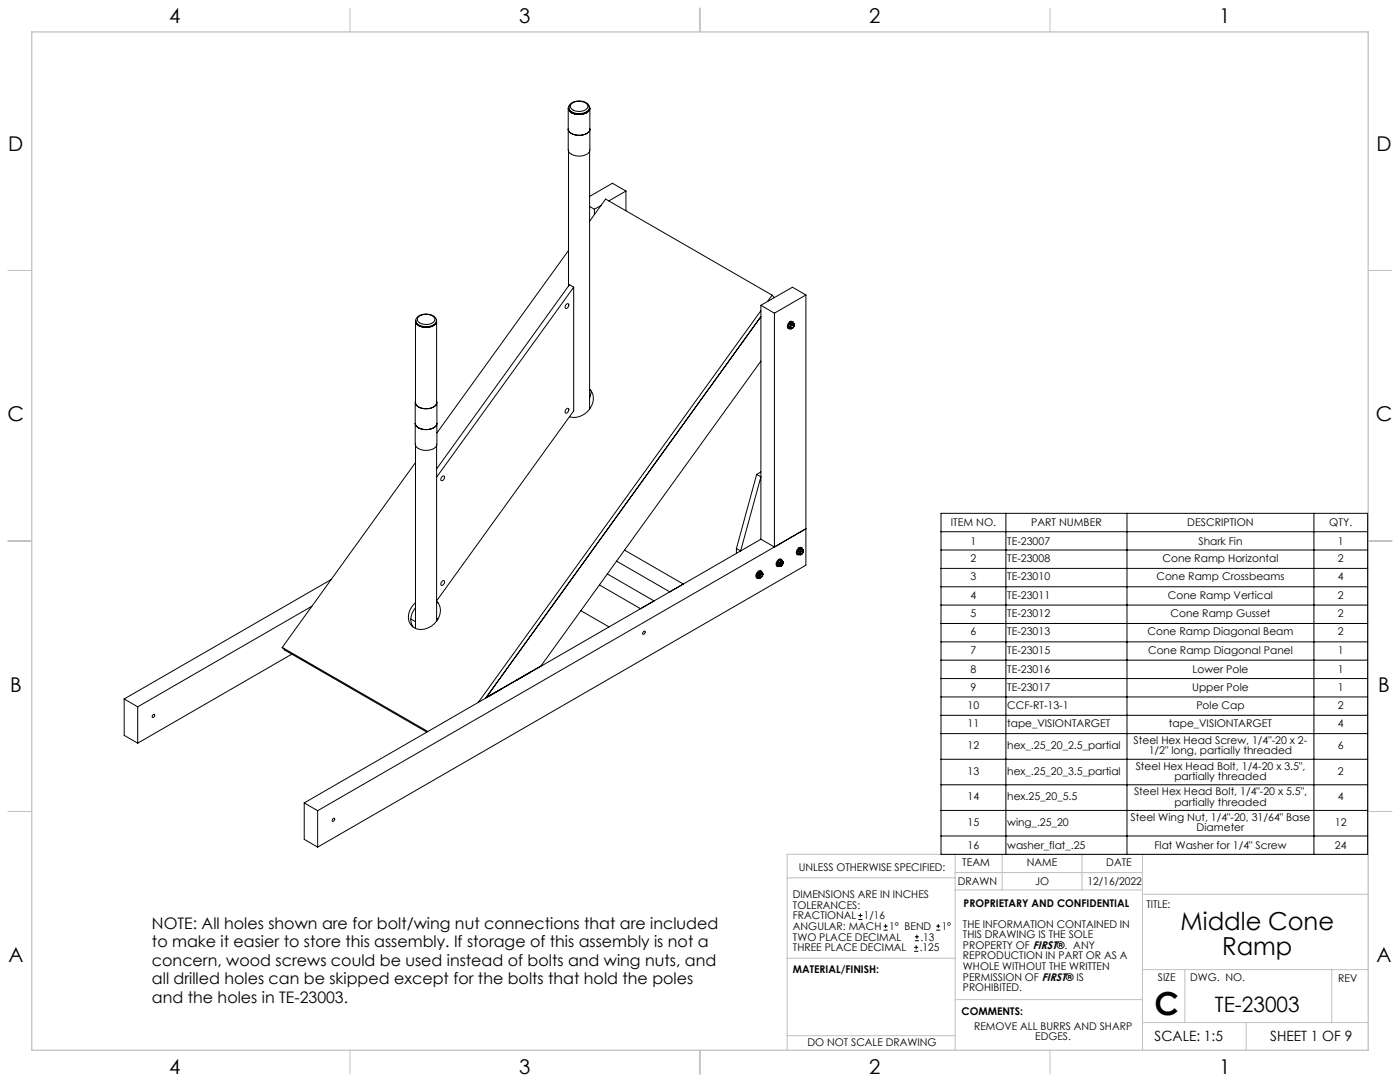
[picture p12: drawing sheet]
<svg xmlns="http://www.w3.org/2000/svg" width="559mm" height="432mm" viewBox="0 0 559 432" stroke-linecap="round" stroke-linejoin="round" font-family="sans-serif">
<defs><g id="words">
<text font-size="12.7" x="460.9" y="405.2">C</text>
<g font-size="9.9">
<text x="471.2" y="371.2">Middle Cone</text>
<text x="487.8" y="381.1">Ramp</text>
</g>
<text font-size="8.5" x="484.9" y="404">TE-23003</text>
<g font-size="8.1">
<text x="67.6" y="9.3">4</text>
<text x="207.3" y="9.3">3</text>
<text x="347" y="9.3">2</text>
<text x="486.7" y="9.3">1</text>
<text x="3.3" y="60.1">D</text>
<text x="549.4" y="60.1">D</text>
<text x="3" y="168">C</text>
<text x="549.1" y="168">C</text>
<text x="4" y="276">B</text>
<text x="550.1" y="276">B</text>
<text x="3.3" y="383.9">A</text>
<text x="549.4" y="383.9">A</text>
<text x="67.6" y="428.4">4</text>
<text x="207.3" y="428.4">3</text>
<text x="347" y="428.4">2</text>
<text x="486.7" y="428.4">1</text>
</g>
<g font-size="6.3">
<text x="60.7" y="370.7">NOTE: All holes shown are for bolt/wing nut connections that are included</text>
<text x="60.7" y="378.1">to make it easier to store this assembly. If storage of this assembly is not a</text>
<text x="60.7" y="385.4">concern, wood screws could be used instead of bolts and wing nuts, and</text>
<text x="60.7" y="392.8">all drilled holes can be skipped except for the bolts that hold the poles</text>
<text x="60.7" y="400.1">and the holes in TE-23003.</text>
</g>
<g font-size="5.6">
<text x="460.9" y="415.2">SCALE: 1:5</text>
<text x="507" y="415.2">SHEET 1 OF 9</text>
</g>
<g font-size="4.2">
<text x="379.5" y="210">ITEM NO.</text>
<text x="411.5" y="210">PART NUMBER</text>
<text x="473.9" y="210">DESCRIPTION</text>
<text x="530.6" y="210">QTY.</text>
<text x="387.4" y="217.3">1</text>
<text x="402" y="217.3">TE-23007</text>
<text x="478.3" y="217.3">Shark Fin</text>
<text x="534" y="217.3">1</text>
<text x="387.4" y="224.3">2</text>
<text x="402" y="224.3">TE-23008</text>
<text x="464" y="224.3">Cone Ramp Horizontal</text>
<text x="534" y="224.3">2</text>
<text x="387.4" y="231.6">3</text>
<text x="402" y="231.6">TE-23010</text>
<text x="461.6" y="231.6">Cone Ramp Crossbeams</text>
<text x="534" y="231.6">4</text>
<text x="387.4" y="238.9">4</text>
<text x="402" y="238.9">TE-23011</text>
<text x="466.2" y="238.9">Cone Ramp Vertical</text>
<text x="534" y="238.9">2</text>
<text x="387.4" y="246.3">5</text>
<text x="402" y="246.3">TE-23012</text>
<text x="467.2" y="246.3">Cone Ramp Gusset</text>
<text x="534" y="246.3">2</text>
<text x="387.4" y="253.6">6</text>
<text x="402" y="253.6">TE-23013</text>
<text x="458" y="253.6">Cone Ramp Diagonal Beam</text>
<text x="534" y="253.6">2</text>
<text x="387.4" y="260.9">7</text>
<text x="402" y="260.9">TE-23015</text>
<text x="458.3" y="260.9">Cone Ramp Diagonal Panel</text>
<text x="534" y="260.9">1</text>
<text x="387.4" y="268.6">8</text>
<text x="402" y="268.6">TE-23016</text>
<text x="476" y="268.6">Lower Pole</text>
<text x="534" y="268.6">1</text>
<text x="387.4" y="275.6">9</text>
<text x="402" y="275.6">TE-23017</text>
<text x="475.8" y="275.6">Upper Pole</text>
<text x="534" y="275.6">1</text>
<text x="386.2" y="282.9">10</text>
<text x="402" y="282.9">CCF-RT-13-1</text>
<text x="477.5" y="282.9">Pole Cap</text>
<text x="534" y="282.9">2</text>
<text x="386.2" y="290.2">11</text>
<text x="402" y="290.2">tape_VISIONTARGET</text>
<text x="466.6" y="290.2">tape_VISIONTARGET</text>
<text x="534" y="290.2">4</text>
<text x="386.2" y="299">12</text>
<text x="402" y="299">hex_.25_20_2.5_partial</text>
<text x="452.5" y="297">Steel Hex Head Screw, 1/4&quot;-20 x 2-</text>
<text x="534" y="299">6</text>
<text x="458.5" y="301.1">1/2&quot; long, partially threaded</text>
<text x="386.2" y="309.2">13</text>
<text x="402" y="309.2">hex_.25_20_3.5_partial</text>
<text x="453.3" y="307.2">Steel Hex Head Bolt, 1/4-20 x 3.5&quot;,</text>
<text x="468.7" y="311.3">partially threaded</text>
<text x="534" y="309.2">2</text>
<text x="452.6" y="317.4">Steel Hex Head Bolt, 1/4&quot;-20 x 5.5&quot;,</text>
<text x="386.2" y="319.4">14</text>
<text x="402" y="319.4">hex.25_20_5.5</text>
<text x="468.7" y="321.5">partially threaded</text>
<text x="534" y="319.4">4</text>
<text x="386.2" y="329.6">15</text>
<text x="402" y="329.6">wing_.25_20</text>
<text x="451.3" y="327.6">Steel Wing Nut, 1/4&quot;-20, 31/64&quot; Base</text>
<text x="532.8" y="329.6">12</text>
<text x="477.6" y="331.7">Diameter</text>
<text x="386.2" y="338.8">16</text>
<text x="402" y="338.8">washer_flat_.25</text>
<text x="460.8" y="338.8">Flat Washer for 1/4&quot; Screw</text>
<text x="532.8" y="338.8">24</text>
<text x="318.8" y="347.7">UNLESS OTHERWISE SPECIFIED:</text>
<text x="384.1" y="345.5">TEAM</text>
<text x="409.9" y="345.7">NAME</text>
<text x="441.6" y="345.7">DATE</text>
<text x="382.3" y="353.3">DRAWN</text>
<text x="413.2" y="353.3">JO</text>
<text x="434" y="353.3">12/16/2022</text>
<text x="316.5" y="358.5">DIMENSIONS ARE IN INCHES</text>
<text x="316.5" y="362.7">TOLERANCES:</text>
<text x="384.6" y="361.9">PROPRIETARY AND CONFIDENTIAL</text>
<text x="457.6" y="362.3">TITLE:</text>
<text x="316.5" y="371.2">ANGULAR: MACH</text>
<text x="316.5" y="366.9">FRACTIONAL</text>
<text x="344.8" y="366.9">1/16</text>
<text x="354.9" y="371.2">1° BEND</text>
<text x="375.9" y="371.2">1°</text>
<text x="384.4" y="370.2">THE INFORMATION CONTAINED IN</text>
<text x="316.5" y="375.4">TWO PLACE DECIMAL</text>
<text x="367.4" y="375.4">.13</text>
<text x="384.4" y="374.4">THIS DRAWING IS THE SOLE</text>
<text x="316.5" y="379.6">THREE PLACE DECIMAL</text>
<text x="367.1" y="379.6">.125</text>
<text x="384.4" y="378.6">PROPERTY OF FIRST®. ANY</text>
<text x="384.4" y="382.9">REPRODUCTION IN PART OR AS A</text>
<text x="316.5" y="388.4">MATERIAL/FINISH:</text>
<text x="384.4" y="387.1">WHOLE WITHOUT THE WRITTEN</text>
<text x="384.4" y="391.3">PERMISSION OF FIRST® IS</text>
<text x="384.4" y="395.6">PROHIBITED.</text>
<text x="462.2" y="391.3">SIZE</text>
<text x="475.1" y="391.3">DWG. NO.</text>
<text x="534.1" y="391.8">REV</text>
<text x="383.8" y="405.1">COMMENTS:</text>
<text x="388.8" y="410.9">REMOVE ALL BURRS AND SHARP</text>
<text x="322.3" y="417.6">DO NOT SCALE DRAWING</text>
<text x="413.2" y="415.2">EDGES.</text>
</g>
</g></defs>
<g fill="none" stroke="#c0c0c0" stroke-width=".4">
<path d="M139.7 3.2v9.5M279.4 3.2v9.5M419.1 3.2v9.5M3.1 107.9h9.6M546.1 107.9h9.5M3.1 215.9h9.6M546.1 215.9h9.5M3.1 323.8h9.6M546.1 323.8h9.5M314.2 350.3h67M381.2 340.9v78.2M381.2 355.1h74.8"/>
<path d="M381.2 348.2h74.8M400 340.9v14.2M431.9 340.9v14.2M456 340.9v78.2M456 356.9h90.1M546.1 340.9h-231.9v78.2M314.2 382.4h67.2M381.2 398.9h74.8M456 387h90.1M472.9 387v21.1M531.6 387v21.1M139.7 419.1v9.6"/>
<path d="M279.4 419.1v9.6M314.2 413.3h67M419.1 419.1v9.6M456 408.1h90.1M497.4 408.1v11"/>
</g>
<path d="M12.7 12.7h533.4v406.4h-533.4z" fill="none" stroke="#c0c0c0" stroke-width=".5"/>
<g fill="none" stroke="#000" stroke-width=".4">
<path d="M226.8 51.5a4 4 0 0 0 4.8 2.5 3.5 3.5 0 0 0 3.8-2.5M226.8 43.2v16.6a3.4 3.4 0 0 0 3.7 2.5 4 4 0 0 0 4.9-2.5v-16.6M227 43a3.9 3.9 0 0 1 4.9-2.6 3.2 3.2 0 0 1 3.4 2.6M227 43a3.1 3.1 0 0 0 3.6 2.6 4 4 0 0 0 4.7-2.4v-.2M227 43a4.4 4.4 0 0 0 5.7 2.2 2.85 2.85 0 0 0 2.6-2.2M227.2 42.2a2.11 2.11 0 0 0 1.8 3.2 5.4 5.4 0 0 0 6.4-1.8l-.2-1.3M228.1 41.5a4.4 4.4 0 0 1 6.5 .8 3.6 3.6 0 0 1-4.7 2 2.02 2.02 0 0 1-2-2.6zM235.2 42.7a2.67 2.67 0 0 1-3 2.9 4.3 4.3 0 0 1-5.3-2.4l.1-.4M226.9 60.4v53.8M235.3 60.4v102.8M249.8 76.2v7.9M249.8 76.2l-6.8 4"/>
<path d="M249.8 76.2l-5.4-3.1-9.1 5.3M226.9 100l-52.5 72.8M235.3 88.3l6.4-8.9 66.5 38.4M235.3 82.4l1.9 1.1M237.2 83.5v2.2M239.9 82l-2.7 1.5M229 114.6l-1.7-1-53 73.5M229 114.6l-54.7 75.8M229 114.6v49.4l-54.7 75.8M308.2 117.8l-1.8 2.5M308.2 117.8l.9 1M321.7 117.7l-5.4-3.1-12.6 7.2"/>
<path d="M321.7 117.7l-12.6 7.3M321.7 117.7v107.9l-194.9 112.5M165.9 128a4.1 4.1 0 0 1 5.6-2.5 2.94 2.94 0 0 1 2.7 2.5M165.9 128a3 3 0 0 0 3.4 2.6 4 4 0 0 0 4.9-2.4M165.9 128a4.1 4.1 0 0 0 5 2.3 3.2 3.2 0 0 0 3.3-2.3M167.1 126.4a4.7 4.7 0 0 1 6.4 .7 2.71 2.71 0 0 1-3.4 2.4 2.63 2.63 0 0 1-3.4-2.6zM174.2 127.7a2.66 2.66 0 0 1-3 2.9 4.3 4.3 0 0 1-5.4-2.4l.1-.4M174.2 128l.1 32.7a4.2 4.2 0 0 1-5.3 2.3 3.2 3.2 0 0 1-3.2-2.3v-32.5M225.9 121.6a.62 .62 0 0 1 .9-.4 .62 .62 0 0 1 .1 1 .79 .79 0 0 1-.4 .8 .79 .79 0 0 1-.9-.2zM303.7 124l-112.8 156.3M303.7 126.4l-109.8 152.2M303.7 121.8v93.4"/>
<path d="M303.7 121.8l5.4 3.2M309.1 125v93.3M314.8 130.4l.4 .2M314.8 130.4l.9 .9M315.2 129.2l.5 .3M315.2 129.2l-.4 1.2M315.2 130.6l.4 .4M315.6 131h.6M315.6 130.1v.9M315.6 130.1l-.4 .5M315.6 131l.1 .3M315.7 129.5l-.1 .6"/>
<path d="M315.9 130.9h.1M315.9 129.7h.1M315.9 129.7l.2 .2M316.1 129.9h.1M316.1 130.6h.1M316.1 130.6l-.2 .3M316.2 129.2l-.5 .3M316.2 129.2l.7 .1M316.2 129.2l-.6 .9M316.2 131l-.5 .3M316.5 128.4a1.62 1.62 0 0 0-1.9 .8 1.62 1.62 0 0 0 .3 2M316.6 129.9h.1"/>
<path d="M316.6 128.9l.3 .4M316.6 128.9l-.5-.3-.9 .6M316.6 128.9l-.4 .3M316.8 129.1a.85 .85 0 0 0-.8-.8 .85 .85 0 0 0-.9 .7 1.27 1.27 0 0 0 .1 2.3l.4-.1M316.8 129.8h.1M316.8 129.8l-.2 .2M316.9 129.3v.9M316.9 130.2l-.7 .8M235.3 155.3a6.5 6.5 0 0 1-1.9 9.8 6.9 6.9 0 0 1-6.1 1.2M235.3 155.7l.7 .4M236.1 156.2l-.8 2.7M303.7 144.1l-87.8 121.6-21.9 12.7"/>
<path d="M165.7 168.9a4 4 0 0 0 4.9 2.5 3.5 3.5 0 0 0 3.8-2.5M165.7 160.7v16.5a4 4 0 0 0 4.9 2.5 3.5 3.5 0 0 0 3.8-2.5v-16.5M165.8 160.1a2.73 2.73 0 0 0 3.1 3 4.6 4.6 0 0 0 5.5-2.3l-.1-.7M165.8 177.8v73M174.3 177.8v70M225.9 163.4a.62 .62 0 0 1 .9-.4 .62 .62 0 0 1 .1 1 .73 .73 0 0 1-.5 .8 .73 .73 0 0 1-.9-.4zM165.8 184.6l-53.2 73.8M176.3 190.4a.67 .67 0 0 1 1.1-.3 .67 .67 0 0 1-.2 1.1 .7 .7 0 0 1-1 .6 .7 .7 0 0 1-.1-1.2zM302 189.3l1.7 1-8.1 29.6-1.7-1M302 189.3l-8.1 29.6M303.7 188.3l-1.7 1M249.3 219.5l23.4 13.6-5.4 3.1-21.2-12.3"/>
<path d="M293.9 218.9v1.9M303.7 215.2l-182.3 105.2M303.7 215.2l5.4 3.1M309.1 218.3l12.6-7.3-194.9 112.5M318.6 219.7l.5 .3M318.6 219.7l-.2 1.2 .5 .3M319.4 218.9l-.8 .8M319.4 218.9l.5 .3M319.4 218.9l1.2 .6M319.6 219.6l-.5 .4M319.6 219.6l-.5 1M319.9 219.2l.5 .2"/>
<path d="M319.9 219.2l-.3 .4M320.1 218.7a1.63 1.63 0 0 0-1.9 .7 1.63 1.63 0 0 0 .3 2M320.4 219.4l-.8 .2M320.4 219.4l.2 .7M320.4 219.4l.2 .1M320.4 219.4a.85 .85 0 0 0-.8-.9 .85 .85 0 0 0-.9 .8 1.16 1.16 0 0 0-.6 1.2 1.16 1.16 0 0 0 .9 .9l.3-.1M320.4 219.8h.1M320.4 219.8l-.3 .3M320.4 219.8l-.3 .2M320.6 219.5v.6M375.6 204.9h170.3v136.1h-170.3zM375.6 212.2h170.3"/>
<path d="M375.6 219.5h170.3M401.5 204.9v136.1M449.8 204.9v136.1M524.4 204.9v136.1M132.2 231.3l-82.6 47.6M174.3 239.9a6.6 6.6 0 0 1-2 9.9 5.7 5.7 0 0 1-9-1.6 7.1 7.1 0 0 1 2.5-7.6M176.3 232.1a.67 .67 0 0 1 1.1-.2 .67 .67 0 0 1-.2 1.1 .71 .71 0 0 1-1.1 .6 .71 .71 0 0 1 0-1.2zM242.4 229.1l18.7 10.7-5.4 3.1-16.4-9.5M302.4 229.1l.5 .2M302.4 229.1l-.1 1.1 .4 .3M302.7 230.5l.4 .2M302.9 229.9l.2 .8"/>
<path d="M302.9 229.3v.6M302.9 229.9l-.2 .6M303.2 229.5l.2 .1M303.2 229.5h.1M303.3 228.2l-.9 .9M303.3 228.2l.5 .3M303.3 228.2l1.1 .6M303.4 229.6h.1M303.4 229l-.5 .3M303.4 229l-.5 .9M303.4 229.5v.1M303.5 230.4h.1"/>
<path d="M303.6 230.1h.1M303.6 230.1l-.1 .3M303.6 230.1v.3M303.8 228.5l.4 .2M303.8 228.5l-.4 .5M303.9 228a1.72 1.72 0 0 0-2.2 2.2l.6 .5M303.9 230.4l-.8 .3M304 229.4h.1M304.2 228.7l-.8 .3M304.2 228.7l.2 .7M304.2 228.7l.2 .1M304.2 229.1h.1"/>
<path d="M304.2 228.7a.85 .85 0 0 0-.8-.8 .85 .85 0 0 0-.9 .7 1.16 1.16 0 0 0-.6 1.2 1.16 1.16 0 0 0 1 1l.2-.2M304.2 229.1l-.2 .3M304.4 229.4l-.5 1M304.4 228.8v.6M310.5 224.4l.5 .3M310.5 224.4l-.2 1.1 .5 .3M310.8 225.8l.4 .2M311 225.3l.2 .7M311 224.7v.6M311 225.3l-.2 .5M311.3 224.9h.2M311.3 224.9h.1"/>
<path d="M311.4 223.6l-.9 .8M311.4 223.6l.5 .2M311.4 223.6l1.1 .6M311.4 224.9h.1M311.5 224.9h-.1M311.5 224.3l-.5 .4M311.5 224.3l-.5 1M311.6 225.8h.1M311.6 225.7h.1M311.6 225.7v.1M311.6 225.5v.3M311.7 225.4l-.1 .3"/>
<path d="M311.7 225.4h.1M311.7 225.4l-.1 .1M311.7 225.4l-.1 .4M311.9 223.8l.3 .2M311.9 223.8l-.4 .5M312 223.3a1.64 1.64 0 0 0-1.9 .8 1.64 1.64 0 0 0 .3 2M312 225.7l-.8 .3M312.1 224.7h.1M312 224.7h.1M312.2 224l-.7 .3M312.2 224l.3 .8M312.2 224l.3 .2"/>
<path d="M312.3 224.5l-.2 .2M312.3 224.5l-.3 .2M312.3 224.4v.1M312.3 224a.85 .85 0 0 0-.8-.8 .85 .85 0 0 0-.9 .7 1.16 1.16 0 0 0-.6 1.2 1.16 1.16 0 0 0 .9 1l.3-.1M312.5 224.8l-.5 .9M312.5 224.2v.6M318.9 221.2l.4 .1M319.1 220.6l.2 .7M319.1 220.6l-.2 .6M319.1 220v.6M319.3 220.2h.2M319.4 220.1l.1 .2"/>
<path d="M319.4 220.1h.1M319.4 220.2h.1M319.4 220.2l.1 .1M319.5 220.2v.1M319.5 220.2h.1M319.7 221.1h.1M319.7 220.8h.1M319.7 220.8v.3M319.8 220.7v.1M319.8 220.8l-.1 .3M320.1 221.1l-.8 .2M320.1 220h.1"/>
<path d="M320.1 220v.1M320.6 220.1l-.5 1M375.6 226.8h170.3M375.6 234.2h170.3M112.6 258.4l58.2 33.5M112.6 258.4l1 1 56.8 32.8M124.5 241.9l-69.5 40.2M164 247l1.8 1.1M165.8 242.6a6.4 6.4 0 0 0-1 7.6M174.3 240.3l.6 .4M174.3 246.8l.5 .3M231.8 243.7l11.3 6.5"/>
<path d="M257 252l.1-.1a.6 .6 0 0 1 .3 .8 .6 .6 0 0 1-.9 .2zM375.6 241.5h170.3M375.6 248.8h170.3M375.6 256.2h170.3M49.6 278.9v14.6l5.4 3.1M49.6 278.9l5.4 3.2M116.5 261.1l-61.5 35.5M199.9 275l-5.4 3.1M206.2 271.4h.1M211.6 268.3h.1M375.6 263.5h170.3M375.6 270.8h170.3"/>
<path d="M375.6 278.1h170.3M55 282.1v14.5M61 285.3l.4-.2a.59 .59 0 0 1 .2 .8 .59 .59 0 0 1-.9 .2zM375.6 285.5h170.3M375.6 292.8h170.3M375.6 303h170.3M375.6 313.2h170.3M121.4 320.4v14.6l5.4 3.1M121.4 320.4l5.4 3.1M126.8 323.5v14.6M132.9 326.7l.3-.2a.6 .6 0 0 1 .2 .9 .6 .6 0 0 1-.8 .2zM375.6 323.4h170.3"/>
<path d="M375.6 333.6h170.3M342.6 367h1.6M342.6 365.4h1.6M343.4 364.6v1.5M352.7 371.2h1.6M352.7 369.6h1.6M353.5 368.8v1.6M364.9 379.7h1.6M364.9 378.1h1.6M365.2 375.4h1.6M365.2 373.8h1.6M365.7 377.3v1.5"/>
<path d="M366 373v1.6M373.7 371.2h1.6M373.7 369.6h1.6M374.5 368.8v1.6"/>
</g>
<use href="#words"/>
</svg>
